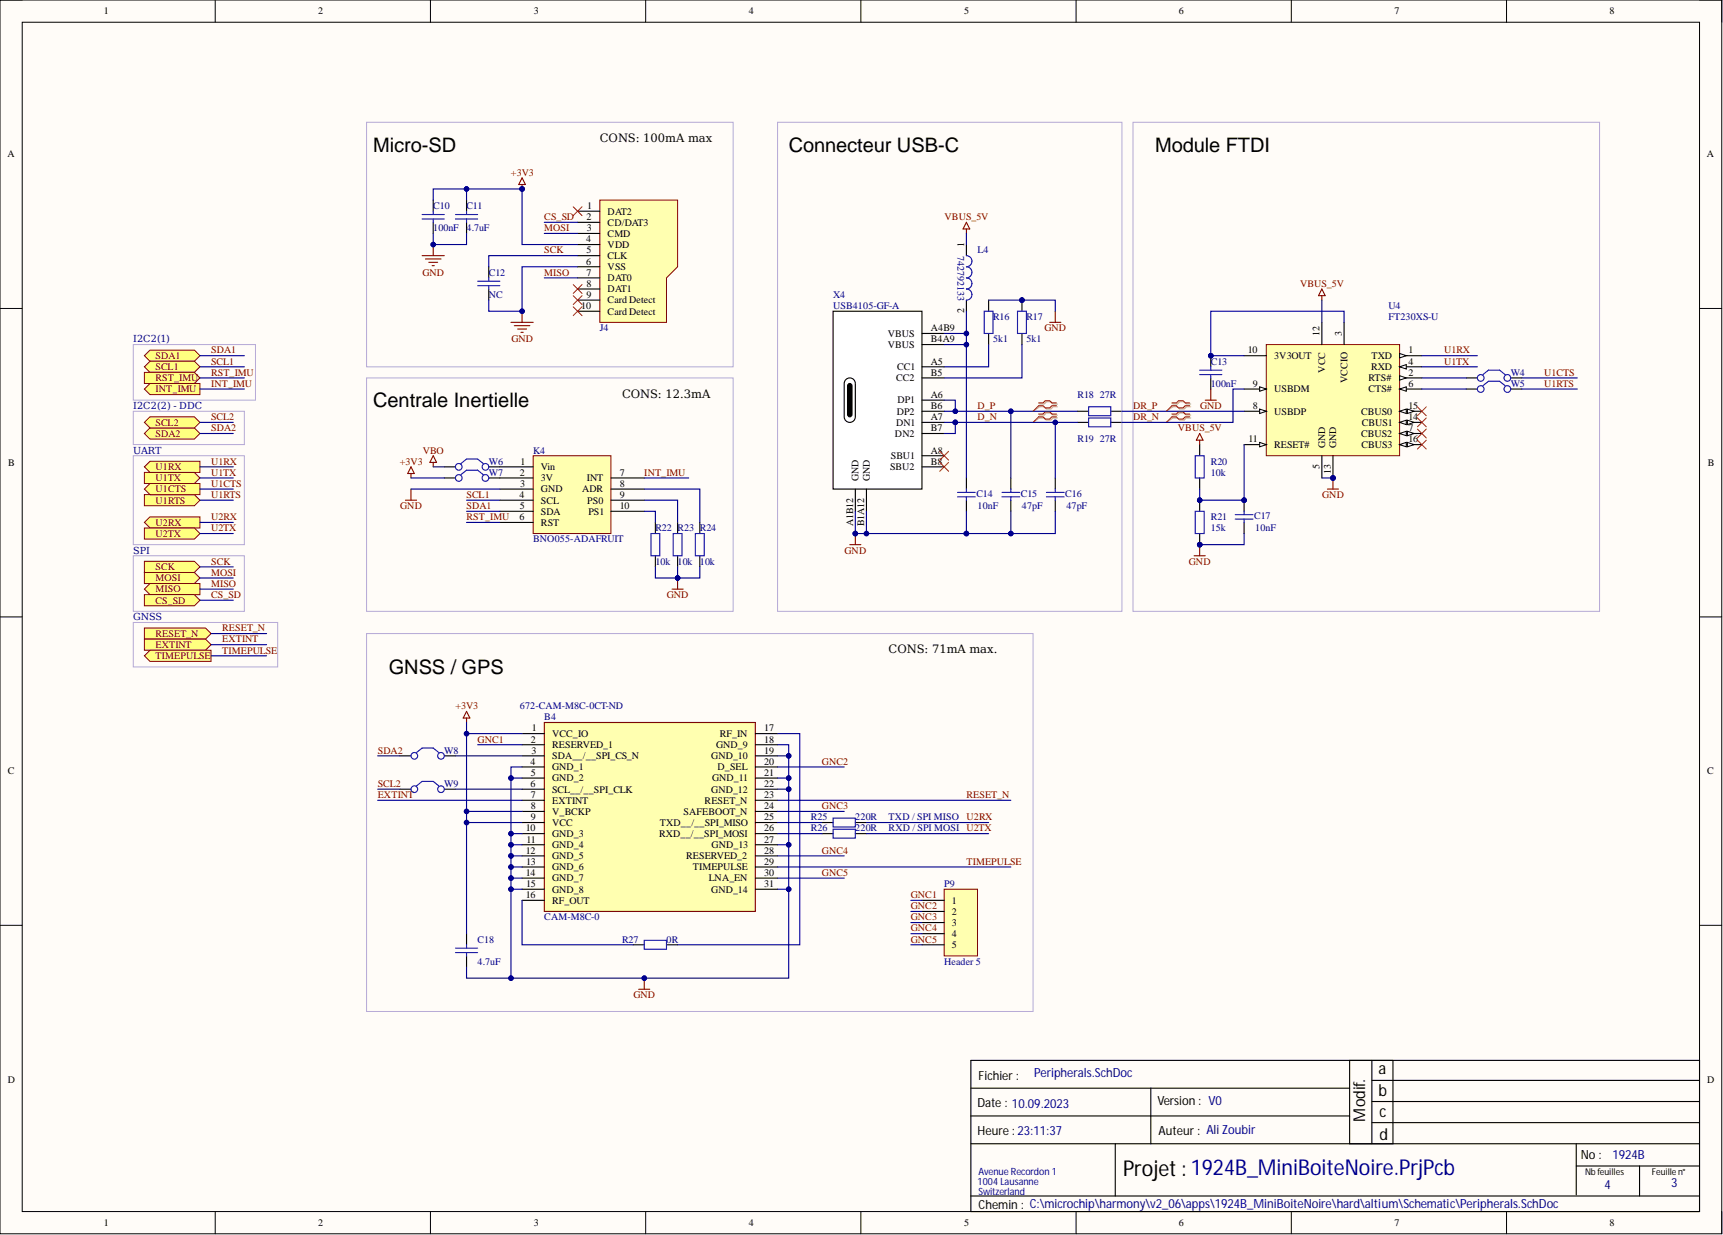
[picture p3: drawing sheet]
<svg xmlns="http://www.w3.org/2000/svg" width="393mm" height="282mm" viewBox="0 0 393 282" stroke-linecap="round" stroke-linejoin="round" font-family="sans-serif">
<defs><g id="words">
<text font-size="5" x="256.4" y="268.3">Projet:1924B_MiniBoiteNoire.PrjPcb</text>
<g font-size="4.6">
<text x="85.2" y="34.6">Micro-SD</text>
<text x="180" y="34.6">Connecteur USB-C</text>
<text x="263.7" y="34.6">Module FTDI</text>
<text x="85.2" y="92.9">Centrale Inertielle</text>
<text x="88.8" y="153.8">GNSS / GPS</text>
</g>
<g font-size="3.7">
<text x="314.7" y="245.1">a</text>
<text x="314.7" y="250.1">b</text>
<text x="311.7" y="256" transform="rotate(-90 311.7 256)">Modif.</text>
<text x="315" y="255">c</text>
<text x="315" y="260.3">d</text>
</g>
<g font-size="2.9" fill="#000080">
<text x="236.1" y="245.8">Peripherals.SchDoc</text>
<text x="368.1" y="264.6">1924B</text>
<text x="366.3" y="271.4">4</text>
<text x="381.5" y="270.9">3</text>
</g>
<g font-size="2.9">
<text x="223.4" y="246.6">Fichier :</text>
<text x="223.2" y="252.7">Date : 10.09.2023</text>
<text x="264.2" y="252.2">Version : V0</text>
<text x="223.2" y="259">Heure : 23:11:37</text>
<text x="264.5" y="259">Auteur : Ali Zoubir</text>
<text x="360.9" y="264.6">No :</text>
<text x="223.4" y="276">Chemin : C:\microchip\harmony\v2_06\apps\1924B_MiniBoiteNoire\hard\altium\Schematic\Peripherals.SchDoc</text>
</g>
<g font-size="2.6">
<text x="136.9" y="32.4">CONS: 100mA max</text>
<text x="142" y="90.7">CONS: 12.3mA</text>
<text x="202.9" y="149.1">CONS: 71mA max.</text>
</g>
<g font-size="2.3">
<text x="23.7" y="3.3">1</text>
<text x="72.6" y="3.3">2</text>
<text x="121.9" y="3.3">3</text>
<text x="170.9" y="3.3">4</text>
<text x="220.1" y="3.3">5</text>
<text x="269.1" y="3.3">6</text>
<text x="318.3" y="3.3">7</text>
<text x="367.4" y="3.3">8</text>
<text x="1.7" y="35.9">A</text>
<text x="389.7" y="35.9">A</text>
<text x="134.1" y="47.7">1</text>
<text x="133.9" y="50.2">2</text>
<text x="134" y="52.8">3</text>
<text x="138.7" y="51.5">CD/DAT3</text>
<text x="138.7" y="49">DAT2</text>
<text x="133.8" y="55.3">4</text>
<text x="133.9" y="57.8">5</text>
<text x="138.7" y="54">CMD</text>
<text x="138.7" y="56.6">VDD</text>
<text x="138.7" y="59.1">CLK</text>
<text x="220.1" y="56.3" transform="rotate(-90 220.1 56.3)">1</text>
<text x="133.8" y="60.4">6</text>
<text x="133.9" y="62.9">7</text>
<text x="133.9" y="65.5">8</text>
<text x="138.7" y="61.6">VSS</text>
<text x="138.7" y="64.2">DAT0</text>
<text x="132.7" y="70.5">10</text>
<text x="133.9" y="68">9</text>
<text x="138.7" y="66.7">DAT1</text>
<text x="138.7" y="69.3">Card Detect</text>
<text x="138.7" y="71.8">Card Detect</text>
<text x="220.1" y="71.5" transform="rotate(-90 220.1 71.5)">2</text>
<text x="202.7" y="76.9">VBUS</text>
<text x="212.5" y="75.6">A4B9</text>
<text x="301.3" y="76.6" transform="rotate(-90 301.3 76.6)">12</text>
<text x="306.3" y="76.6" transform="rotate(-90 306.3 76.6)">3</text>
<text x="202.7" y="79.4">VBUS</text>
<text x="212.5" y="83.2">A5</text>
<text x="212.5" y="78.1">B4A9</text>
<text x="284.9" y="80.7">10</text>
<text x="290.9" y="81.9">3V3OUT</text>
<text x="313.1" y="81.9">TXD</text>
<text x="321.6" y="80.7">1</text>
<text x="321.6" y="83.2">4</text>
<text x="204.6" y="87">CC2</text>
<text x="204.8" y="84.5">CC1</text>
<text x="212.5" y="85.7">B5</text>
<text x="286" y="88.3">9</text>
<text x="290.9" y="89.6">USBDM</text>
<text x="302.5" y="85.1" transform="rotate(-90 302.5 85.1)">VCC</text>
<text x="307.6" y="87.4" transform="rotate(-90 307.6 87.4)">VCCIO</text>
<text x="312.4" y="87">RTS#</text>
<text x="312.4" y="89.6">CTS#</text>
<text x="313" y="84.5">RXD</text>
<text x="321.6" y="85.7">2</text>
<text x="321.6" y="88.3">6</text>
<text x="204.7" y="94.6">DP2</text>
<text x="204.9" y="92.1">DP1</text>
<text x="212.5" y="90.8">A6</text>
<text x="212.5" y="95.9">A7</text>
<text x="212.5" y="93.4">B6</text>
<text x="286" y="93.4">8</text>
<text x="290.9" y="94.6">USBDP</text>
<text x="310.7" y="94.6">CBUS0</text>
<text x="321.6" y="93.4">15</text>
<text x="321.6" y="95.9">14</text>
<text x="204.3" y="99.7">DN2</text>
<text x="204.6" y="97.2">DN1</text>
<text x="212.5" y="98.4">B7</text>
<text x="285" y="101">11</text>
<text x="310.7" y="99.7">CBUS2</text>
<text x="310.9" y="97.2">CBUS1</text>
<text x="321.6" y="98.4">7</text>
<text x="321.6" y="101">16</text>
<text x="1.9" y="106.4">B</text>
<text x="118.8" y="106">1</text>
<text x="123.5" y="107.3">Vin</text>
<text x="203.2" y="107.3">SBU2</text>
<text x="203.4" y="104.8">SBU1</text>
<text x="212.5" y="106">B8</text>
<text x="212.5" y="103.5">A8</text>
<text x="290.9" y="102.2">RESET#</text>
<text x="301.3" y="107.1" transform="rotate(-90 301.3 107.1)">5</text>
<text x="302.5" y="102.2" transform="rotate(-90 302.5 102.2)">GND</text>
<text x="305.1" y="102.2" transform="rotate(-90 305.1 102.2)">GND</text>
<text x="310.8" y="102.2">CBUS3</text>
<text x="389.8" y="106.4">B</text>
<text x="118.6" y="113.7">4</text>
<text x="118.7" y="108.6">2</text>
<text x="118.8" y="111.1">3</text>
<text x="123.5" y="109.8">3V</text>
<text x="123.5" y="112.4">GND</text>
<text x="132.9" y="112.4">ADR</text>
<text x="134" y="109.8">INT</text>
<text x="141.5" y="108.6">7</text>
<text x="141.5" y="111.1">8</text>
<text x="141.5" y="113.7">9</text>
<text x="196" y="109.8" transform="rotate(-90 196 109.8)">GND</text>
<text x="198.6" y="109.8" transform="rotate(-90 198.6 109.8)">GND</text>
<text x="303.8" y="108.2" transform="rotate(-90 303.8 108.2)">13</text>
<text x="118.6" y="118.7">6</text>
<text x="118.7" y="116.2">5</text>
<text x="123.5" y="114.9">SCL</text>
<text x="123.5" y="117.5">SDA</text>
<text x="123.5" y="120">RST</text>
<text x="134.1" y="114.9">PS0</text>
<text x="134.3" y="117.5">PS1</text>
<text x="141.5" y="116.2">10</text>
<text x="194.8" y="120.2" transform="rotate(-90 194.8 120.2)">A1B12</text>
<text x="197.3" y="120.2" transform="rotate(-90 197.3 120.2)">B1A12</text>
<text x="121.4" y="166.9">1</text>
<text x="174.5" y="166.9">17</text>
<text x="121.2" y="169.5">2</text>
<text x="121.3" y="172">3</text>
<text x="126" y="168.2">VCC_IO</text>
<text x="126" y="170.7">RESERVED_1</text>
<text x="126" y="173.3">SDA__/__SPI_CS_N</text>
<text x="162.4" y="173.3">GND_10</text>
<text x="163.5" y="170.7">GND_9</text>
<text x="164.3" y="168.2">RF_IN</text>
<text x="174.5" y="169.5">18</text>
<text x="174.5" y="172">19</text>
<text x="1.8" y="176.7">C</text>
<text x="121.1" y="174.5">4</text>
<text x="121.1" y="179.6">6</text>
<text x="121.2" y="177.1">5</text>
<text x="126" y="175.8">GND_1</text>
<text x="126" y="178.3">GND_2</text>
<text x="162.6" y="178.3">GND_11</text>
<text x="163.8" y="175.8">D_SEL</text>
<text x="174.5" y="174.5">20</text>
<text x="174.5" y="177.1">21</text>
<text x="174.5" y="179.6">22</text>
<text x="389.8" y="176.7">C</text>
<text x="121.2" y="182.1">7</text>
<text x="121.2" y="184.7">8</text>
<text x="126" y="180.9">SCL__/__SPI_CLK</text>
<text x="126" y="183.4">EXTINT</text>
<text x="126" y="186">V_BCKP</text>
<text x="156" y="186">SAFEBOOT_N</text>
<text x="160.9" y="183.4">RESET_N</text>
<text x="162.4" y="180.9">GND_12</text>
<text x="174.5" y="182.1">23</text>
<text x="174.5" y="184.7">24</text>
<text x="120" y="189.8">10</text>
<text x="121.2" y="187.2">9</text>
<text x="126" y="188.5">VCC</text>
<text x="126" y="191">GND_3</text>
<text x="150.5" y="191">RXD__/__SPI_MOSI</text>
<text x="150.6" y="188.5">TXD__/__SPI_MISO</text>
<text x="174.5" y="187.2">25</text>
<text x="174.5" y="189.8">26</text>
<text x="120" y="194.8">12</text>
<text x="120.1" y="197.4">13</text>
<text x="120.2" y="192.3">11</text>
<text x="126" y="193.6">GND_4</text>
<text x="126" y="196.1">GND_5</text>
<text x="156.6" y="196.1">RESERVED_2</text>
<text x="162.5" y="193.6">GND_13</text>
<text x="174.5" y="192.3">27</text>
<text x="174.5" y="194.8">28</text>
<text x="174.5" y="197.4">29</text>
<text x="120" y="199.9">14</text>
<text x="120.1" y="202.4">15</text>
<text x="126" y="198.6">GND_6</text>
<text x="126" y="201.2">GND_7</text>
<text x="126" y="203.7">GND_8</text>
<text x="158.2" y="198.6">TIMEPULSE</text>
<text x="161.8" y="201.2">LNA_EN</text>
<text x="162.4" y="203.7">GND_14</text>
<text x="174.5" y="199.9">30</text>
<text x="174.5" y="202.4">31</text>
<text x="120" y="205">16</text>
<text x="126" y="206.2">RF_OUT</text>
<text x="217.3" y="206.2">1</text>
<text x="217.3" y="208.8">2</text>
<text x="217.3" y="211.3">3</text>
<text x="217.3" y="213.9">4</text>
<text x="217.3" y="216.4">5</text>
<text x="1.8" y="247.2">D</text>
<text x="389.8" y="247.2">D</text>
<text x="23.7" y="279.8">1</text>
<text x="72.6" y="279.8">2</text>
<text x="121.9" y="279.8">3</text>
<text x="170.9" y="279.8">4</text>
<text x="220.1" y="279.8">5</text>
<text x="269.1" y="279.8">6</text>
<text x="318.3" y="279.8">7</text>
<text x="367.4" y="279.8">8</text>
</g>
<g font-size="2.3" fill="#800000">
<text x="116.7" y="40.1">+3V3</text>
<text x="124.3" y="52.8">MOSI</text>
<text x="124.3" y="50.2">CS_SD</text>
<text x="215.6" y="50.2">VBUS_5V</text>
<text x="124.3" y="57.8">SCK</text>
<text x="96.4" y="62.9">GND</text>
<text x="124.3" y="62.9">MISO</text>
<text x="296.8" y="65.5">VBUS_5V</text>
<text x="238.5" y="75.6">GND</text>
<text x="35.5" y="81.9">SDA1</text>
<text x="48.2" y="80.7">SDA1</text>
<text x="48.2" y="83.2">SCL1</text>
<text x="116.7" y="78.1">GND</text>
<text x="329.7" y="83.2">U1TX</text>
<text x="329.7" y="80.7">U1RX</text>
<text x="35.5" y="84.5">SCL1</text>
<text x="35.5" y="87">RST_IMU</text>
<text x="35.5" y="89.6">INT_IMU</text>
<text x="48.2" y="85.7">RST_IMU</text>
<text x="48.2" y="88.3">INT_IMU</text>
<text x="352.5" y="88.3">U1RTS</text>
<text x="352.5" y="85.7">U1CTS</text>
<text x="48.2" y="95.9">SCL2</text>
<text x="223.2" y="93.4">D_P</text>
<text x="223.2" y="95.9">D_N</text>
<text x="258.7" y="93.4">DR_P</text>
<text x="258.7" y="95.9">DR_N</text>
<text x="274" y="93.4">GND</text>
<text x="35.5" y="99.7">SDA2</text>
<text x="35.5" y="97.2">SCL2</text>
<text x="48.2" y="98.4">SDA2</text>
<text x="268.9" y="98.4">VBUS_5V</text>
<text x="35.5" y="107.3">U1RX</text>
<text x="48.2" y="106">U1RX</text>
<text x="91.3" y="106">+3V3</text>
<text x="96.5" y="103.5">VBO</text>
<text x="35.5" y="109.8">U1TX</text>
<text x="35.5" y="112.4">U1CTS</text>
<text x="48.2" y="113.7">U1RTS</text>
<text x="48.2" y="111.1">U1CTS</text>
<text x="48.2" y="108.6">U1TX</text>
<text x="106.5" y="113.7">SCL1</text>
<text x="147.1" y="108.6">INT_IMU</text>
<text x="301.9" y="113.7">GND</text>
<text x="35.5" y="114.9">U1RTS</text>
<text x="35.5" y="120">U2RX</text>
<text x="48.2" y="118.7">U2RX</text>
<text x="91.4" y="116.2">GND</text>
<text x="106.5" y="116.2">SDA1</text>
<text x="106.5" y="118.7">RST_IMU</text>
<text x="35.5" y="122.5">U2TX</text>
<text x="48.2" y="121.3">U2TX</text>
<text x="35.5" y="130.1">SCK</text>
<text x="48.2" y="128.9">SCK</text>
<text x="48.2" y="131.4">MOSI</text>
<text x="192.8" y="126.3">GND</text>
<text x="271.4" y="128.9">GND</text>
<text x="35.5" y="132.7">MOSI</text>
<text x="35.5" y="135.2">MISO</text>
<text x="35.5" y="137.8">CS_SD</text>
<text x="48.2" y="136.5">CS_SD</text>
<text x="48.2" y="133.9">MISO</text>
<text x="152.2" y="136.5">GND</text>
<text x="35.5" y="145.4">RESET_N</text>
<text x="35.5" y="147.9">EXTINT</text>
<text x="50.7" y="144.1">RESET_N</text>
<text x="50.7" y="146.6">EXTINT</text>
<text x="50.7" y="149.2">TIMEPULSE</text>
<text x="35.5" y="150.4">TIMEPULSE</text>
<text x="104" y="161.9">+3V3</text>
<text x="86.2" y="172">SDA2</text>
<text x="109" y="169.5">GNC1</text>
<text x="86.2" y="179.6">SCL2</text>
<text x="187.7" y="174.5">GNC2</text>
<text x="86.2" y="182.1">EXTINT</text>
<text x="187.7" y="184.7">GNC3</text>
<text x="220.6" y="182.1">RESET_N</text>
<text x="220.6" y="187.2">U2RX</text>
<text x="187.7" y="194.8">GNC4</text>
<text x="220.6" y="197.4">TIMEPULSE</text>
<text x="187.7" y="199.9">GNC5</text>
<text x="207.9" y="205">GNC1</text>
<text x="207.9" y="207.5">GNC2</text>
<text x="207.9" y="210.1">GNC3</text>
<text x="207.9" y="212.6">GNC4</text>
<text x="207.9" y="215.1">GNC5</text>
<text x="144.6" y="227.8">GND</text>
</g>
<g font-size="2.3" fill="#000080">
<text x="98.9" y="47.7">C10</text>
<text x="106.5" y="47.7">C11</text>
<text x="98.9" y="52.8">100nF</text>
<text x="106.5" y="52.8">4.7uF</text>
<text x="218.6" y="58.4" transform="rotate(90 218.6 58.4)">742792133</text>
<text x="223.2" y="57.8">L4</text>
<text x="111.6" y="62.9">C12</text>
<text x="111.6" y="68">NC</text>
<text x="190.2" y="68">X4</text>
<text x="190.2" y="70.5">USB4105-GF-A</text>
<text x="317" y="70.5">U4</text>
<text x="136.9" y="75.6">J4</text>
<text x="226.7" y="73.1">R16</text>
<text x="234.3" y="73.1">R17</text>
<text x="317" y="73.1">FT230XS-U</text>
<text x="226.7" y="78.1">5k1</text>
<text x="234.3" y="78.1">5k1</text>
<text x="276.4" y="83.2">C13</text>
<text x="276.4" y="88.3">100nF</text>
<text x="344.9" y="85.7">W4</text>
<text x="344.9" y="88.3">W5</text>
<text x="246" y="90.8">R18</text>
<text x="251.1" y="90.8">27R</text>
<text x="246" y="101">R19</text>
<text x="251.1" y="101">27R</text>
<text x="111.6" y="106">W6</text>
<text x="121.7" y="103.5">K4</text>
<text x="276.4" y="106">R20</text>
<text x="111.6" y="108.6">W7</text>
<text x="222.9" y="113.4">C14</text>
<text x="233" y="113.4">C15</text>
<text x="243.2" y="113.4">C16</text>
<text x="276.4" y="108.6">10k</text>
<text x="223.2" y="116.2">10nF</text>
<text x="233.3" y="116.2">47pF</text>
<text x="243.4" y="116.2">47pF</text>
<text x="276.4" y="118.7">R21</text>
<text x="286.3" y="118.5">C17</text>
<text x="121.7" y="123.8">BNO055-ADAFRUIT</text>
<text x="149.6" y="121.3">R22 R23 R24</text>
<text x="276.4" y="121.3">15k</text>
<text x="286.6" y="121.3">10nF</text>
<text x="149.6" y="128.9">10k</text>
<text x="154.7" y="128.9">10k</text>
<text x="159.8" y="128.9">10k</text>
<text x="118.7" y="161.9">672-CAM-M8C-0CT-ND</text>
<text x="124.3" y="164.4">B4</text>
<text x="101.4" y="172">W8</text>
<text x="101.4" y="179.6">W9</text>
<text x="185.1" y="187.2">R25</text>
<text x="185.1" y="189.8">R26</text>
<text x="195.3" y="187.2">220R</text>
<text x="195.3" y="189.8">220R</text>
<text x="202.9" y="187.2">TXD / SPI MISO</text>
<text x="202.9" y="189.8">RXD / SPI MOSI U2TX</text>
<text x="215.6" y="202.4">P9</text>
<text x="109" y="215.1">C18</text>
<text x="124.3" y="210.1">CAM-M8C-0</text>
<text x="142" y="215.1">R27</text>
<text x="152.2" y="215.1">0R</text>
<text x="109" y="220.2">4.7uF</text>
<text x="215.6" y="220.2">Header 5</text>
<text x="223.4" y="268.1">Avenue Recordon 1</text>
<text x="223.2" y="270.3">1004Lausanne</text>
<text x="223.4" y="272.6">Switzerland</text>
</g>
<g font-size="2.2" fill="#000080">
<text x="30.4" y="78.1">I2C2(1)</text>
<text x="30.4" y="93.4">I2C2(2) - DDC</text>
<text x="30.4" y="103.5">UART</text>
<text x="30.4" y="126.3">SPI</text>
<text x="30.4" y="141.6">GNSS</text>
</g>
<g font-size="2.1">
<text x="361.9" y="268.1">Nbfeuilles</text>
<text x="377.1" y="268.1">Feuillen°</text>
</g>
</g></defs>
<path d="M0 0h393.1v281.6h-393.1z" fill-rule="evenodd" fill="#fffcf8"/>
<path d="M0 0h393.1v281.6h-393.1z" fill="none" stroke="#000" stroke-width=".23"/>
<path d="M5.1 5.1h382.9v271.4h-382.9z" fill-rule="evenodd" fill="#fffcf8"/>
<g fill="none" stroke="#000" stroke-width=".23">
<path d="M0 0h5.1M5.1 5.1h382.9v271.4h-382.9zM49.1 0v5.1M98.3 0v5.1M147.4 0v5.1M196.5 0v5.1M245.7 0v5.1M294.8 0v5.1M343.9 0v5.1M388 0h5.1v5.1M0 70.4h5.1M388 70.4h5.1"/>
<path d="M0 140.8h5.1M388 140.8h5.1M0 211.2h5.1M388 211.2h5.1M49.1 276.5v5.1M98.3 276.5v5.1M147.4 276.5v5.1M196.5 276.5v5.1M245.7 276.5v5.1M294.8 276.5v5.1M343.9 276.5v5.1M393.1 276.5v5.1"/>
</g>
<g fill="none" stroke="#000" stroke-width=".25">
<path d="M221.6 242h166.4v34.5h-166.4zM221.6 248.4h86.5M221.6 254.7h86.5M262.7 248.4v12.6M308.1 242v19M313.2 242v19M313.2 246.6h74.8M313.2 251.4h74.8M313.2 256.2h74.8M318 242v19M221.6 273h166.4M221.6 261h166.4"/>
<path d="M254.6 261v12M359.8 261v11.7M359.8 266.1h28.2M374.3 266.1v6.9"/>
</g>
<path d="M121.7 104h17.8v17.8h-17.8z" fill-rule="evenodd" fill="#ffffb0"/>
<path d="M121.7 104h17.8v17.8h-17.8z" fill="none" stroke="#800000" stroke-width=".23"/>
<path d="M114.1 106.6h7.6M114.1 109.1h7.6M114.1 111.6h7.6M114.1 114.2h7.6M114.1 116.7h7.6M114.1 119.2h7.6M139.5 109.1h7.6M139.5 111.6h7.6M139.5 114.2h7.6M139.5 116.7h7.6" fill="none" stroke="#000" stroke-width=".25"/>
<path d="M34.2 97.7h10.2l1.2 1.2-1.2 1.3h-10.2l-1.2-1.3z" fill-rule="evenodd" fill="#ffff80"/>
<path d="M34.2 97.7h10.2l1.2 1.2-1.2 1.3h-10.2l-1.2-1.3z" fill="none" stroke="#800000" stroke-width=".23"/>
<path d="M34.2 95.1h10.2l1.2 1.3-1.2 1.3h-10.2l-1.2-1.3z" fill-rule="evenodd" fill="#ffff80"/>
<path d="M34.2 95.1h10.2l1.2 1.3-1.2 1.3h-10.2l-1.2-1.3z" fill="none" stroke="#800000" stroke-width=".23"/>
<path d="M34.2 79.9h10.2l1.2 1.3-1.2 1.3h-10.2l-1.2-1.3z" fill-rule="evenodd" fill="#ffff80"/>
<path d="M34.2 79.9h10.2l1.2 1.3-1.2 1.3h-10.2l-1.2-1.3z" fill="none" stroke="#800000" stroke-width=".23"/>
<path d="M34.2 82.5h10.2l1.2 1.2-1.2 1.3h-10.2l-1.2-1.3z" fill-rule="evenodd" fill="#ffff80"/>
<path d="M34.2 82.5h10.2l1.2 1.2-1.2 1.3h-10.2l-1.2-1.3z" fill="none" stroke="#800000" stroke-width=".23"/>
<path d="M33 85h11.4l1.2 1.3-1.2 1.2h-11.4z" fill-rule="evenodd" fill="#ffff80"/>
<path d="M33 85h11.4l1.2 1.3-1.2 1.2h-11.4z" fill="none" stroke="#800000" stroke-width=".23"/>
<path d="M34.2 87.5h11.4v2.6h-11.4l-1.2-1.3z" fill-rule="evenodd" fill="#ffff80"/>
<path d="M34.2 87.5h11.4v2.6h-11.4l-1.2-1.3z" fill="none" stroke="#800000" stroke-width=".23"/>
<path d="M33 128.1h11.4l1.2 1.3-1.2 1.3h-11.4z" fill-rule="evenodd" fill="#ffff80"/>
<path d="M33 128.1h11.4l1.2 1.3-1.2 1.3h-11.4z" fill="none" stroke="#800000" stroke-width=".23"/>
<path d="M33 130.7h11.4l1.2 1.2-1.2 1.3h-11.4z" fill-rule="evenodd" fill="#ffff80"/>
<path d="M33 130.7h11.4l1.2 1.2-1.2 1.3h-11.4z" fill="none" stroke="#800000" stroke-width=".23"/>
<path d="M34.2 133.2h11.4v2.5h-11.4l-1.2-1.2z" fill-rule="evenodd" fill="#ffff80"/>
<path d="M34.2 133.2h11.4v2.5h-11.4l-1.2-1.2z" fill="none" stroke="#800000" stroke-width=".23"/>
<path d="M93.8 106.6l.8 1.5h-1.5zM93.8 108.1v1M153.4 134.5h2.6M154.7 131.9v2.6" fill="none" stroke="#800000" stroke-width=".25"/>
<path d="M149.6 119.2v2.6M154.7 119.2v2.6M159.8 119.2v2.6M149.6 126.8v2.6M154.7 126.8v2.6M159.8 126.8v2.6" fill="none" stroke="#000" stroke-width=".25"/>
<path d="M148.6 121.8h2v5h-2zM153.7 121.8h2v5h-2zM158.7 121.8h2.1v5h-2.1z" fill="none" stroke="#00f" stroke-width=".25"/>
<circle cx="154.7" cy="131.9" r=".51" fill="#000080"/>
<circle cx="154.7" cy="131.9" r=".51" fill="none" stroke="#000080" stroke-width=".23"/>
<path d="M92.6 114.2h2.5M93.8 111.6v2.6" fill="none" stroke="#800000" stroke-width=".25"/>
<path d="M33 135.7h11.4l1.2 1.3-1.2 1.3h-11.4z" fill-rule="evenodd" fill="#ffff80"/>
<path d="M33 135.7h11.4l1.2 1.3-1.2 1.3h-11.4z" fill="none" stroke="#800000" stroke-width=".23"/>
<path d="M124.3 164.9h48.1v43.1h-48.1z" fill-rule="evenodd" fill="#ffffb0"/>
<path d="M116.7 73.6h5M117.4 74.3h3.6M118.2 75.1h2M118.9 75.9h.5M119.2 71v2.6M124.3 164.9h48.1v43.1h-48.1z" fill="none" stroke="#800000" stroke-width=".25"/>
<g fill="none" stroke="#000" stroke-width=".25">
<path d="M119.2 167.4h5.1M119.2 170h5.1M119.2 172.5h5.1M119.2 175h5.1M119.2 177.6h5.1M172.4 167.4h5.1M172.4 170h5.1M172.4 172.5h5.1M172.4 175h5.1M172.4 177.6h5.1M119.2 180.1h5.1M119.2 182.7h5.1"/>
<path d="M119.2 185.2h5.1M119.2 187.7h5.1M119.2 190.3h5.1M119.2 192.8h5.1M119.2 195.3h5.1M119.2 197.9h5.1M172.4 180.1h5.1M172.4 182.7h5.1M172.4 185.2h5.1M172.4 187.7h5.1M172.4 190.3h5.1M172.4 192.8h5.1"/>
<path d="M172.4 195.3h5.1M172.4 197.9h5.1M119.2 200.4h5.1M119.2 203h5.1M119.2 205.5h5.1M172.4 200.4h5.1M172.4 203h5.1"/>
</g>
<circle cx="119.2" cy="71" r=".51" fill="#000080"/>
<circle cx="119.2" cy="71" r=".51" fill="none" stroke="#000080" stroke-width=".23"/>
<path d="M96.4 58.4h5M97.1 59.1h3.6M97.9 59.9h2M98.9 55.8v2.6M98.6 60.6h.6" fill="none" stroke="#800000" stroke-width=".25"/>
<circle cx="98.9" cy="55.8" r=".51" fill="#000080"/>
<circle cx="98.9" cy="55.8" r=".51" fill="none" stroke="#000080" stroke-width=".23"/>
<path d="M98.9 45.7v2.5M98.9 50.7v2.6M106.5 45.7v2.5M106.5 50.7v2.6" fill="none" stroke="#000" stroke-width=".25"/>
<path d="M96.4 49h5M96.4 50h5M98.9 48.2v.8M98.9 50v.7M104 49h5M104 50h5M106.5 48.2v.8M106.5 50v.7" fill="none" stroke="#000bff" stroke-width=".25"/>
<path d="M119.2 40.6l.7 1.5h-1.5zM119.2 42.1v1" fill="none" stroke="#800000" stroke-width=".25"/>
<circle cx="119.2" cy="43.1" r=".51" fill="#000080"/>
<circle cx="119.2" cy="43.1" r=".51" fill="none" stroke="#000080" stroke-width=".23"/>
<path d="M83.7 27.9h83.7v55.8h-83.7zM83.7 86.3h83.7v53.2h-83.7zM83.7 144.6h152.1v86.3h-152.1z" fill="none" stroke="#b4a7d6" stroke-width=".23"/>
<path d="M145.8 225.8h2.5M147.1 223.2v2.6" fill="none" stroke="#800000" stroke-width=".25"/>
<circle cx="147.1" cy="223.2" r=".51" fill="#000080"/>
<circle cx="147.1" cy="223.2" r=".51" fill="none" stroke="#000080" stroke-width=".23"/>
<path d="M98.9 104l.8 1.5h-1.6zM98.9 105.5v1.1M194 124.3h2.5M195.3 121.8v2.5M106.5 162.4l.8 1.5h-1.6zM106.5 163.9v1" fill="none" stroke="#800000" stroke-width=".25"/>
<path d="M101.4 106.6h2.6M111.6 106.6h2.5M187.7 187.7h2.5M187.7 190.3h2.5M195.3 187.7h2.5M195.3 190.3h2.5M106.5 213.1v2.5M106.5 218.2v2.5" fill="none" stroke="#000" stroke-width=".25"/>
<path d="M104 216.4h5M104 217.4h5M106.5 215.6v.8M106.5 217.4v.8" fill="none" stroke="#000bff" stroke-width=".25"/>
<g fill="none" stroke="#00f" stroke-width=".25">
<path d="M105.2 105.8l1.3-1h2.5l1.3 1M190.2 186.7h5.1v2h-5.1zM190.2 189.3h5.1v2h-5.1z"/>
<circle cx="104.7" cy="106.6" r=".76"/>
<circle cx="110.8" cy="106.6" r=".76"/>
</g>
<path d="M30.4 78.6h27.9v12.7h-27.9zM30.4 93.9h25.4v7.6h-25.4zM30.4 104h25.4v20.3h-25.4zM30.4 126.8h25.4v12.7h-25.4z" fill="none" stroke="#b4a7d6" stroke-width=".23"/>
<circle cx="195.3" cy="121.8" r=".51" fill="#000080"/>
<circle cx="195.3" cy="121.8" r=".51" fill="none" stroke="#000080" stroke-width=".23"/>
<path d="M190.2 71h20.3v40.6h-20.3z" fill-rule="evenodd" fill="#fff"/>
<g fill="none" stroke="#000" stroke-width=".25">
<path d="M190.2 71h20.3v40.6h-20.3zM210.5 76.1h5.1M210.5 78.6h5.1M210.5 83.7h5.1M210.5 98.9h5.1M210.5 91.3h5.1M210.5 96.4h5.1M210.5 93.9h5.1M210.5 86.3h5.1M195.3 111.6v5.1M197.8 111.6v5.1M210.5 106.6h5.1"/>
<path d="M210.5 104h5.1"/>
</g>
<path d="M193.2 86.5a1.27 1.27 0 0 1 1.4-.1 1.27 1.27 0 0 1 .7 1.1v7.6a1.27 1.27 0 0 1-1.3 1.3 1.27 1.27 0 0 1-1.3-1.3v-7.6l.1-.4z" fill="#fff"/>
<path d="M225.7 68.5v2.5M225.7 76.1v2.5M193.2 86.5a1.27 1.27 0 0 1 1.4-.1 1.27 1.27 0 0 1 .7 1.1v7.6a1.27 1.27 0 0 1-1.3 1.3 1.27 1.27 0 0 1-1.3-1.3v-7.6l.1-.4zM193.7 87.6a.51 .51 0 0 1 .8 .5v6.5a.51 .51 0 0 1-.5 .5 .51 .51 0 0 1-.5-.5v-6.5z" fill="none" stroke="#000" stroke-width=".25"/>
<path d="M193.7 87.6a.51 .51 0 0 1 .8 .5v6.5a.51 .51 0 0 1-.5 .5 .51 .51 0 0 1-.5-.5v-6.5z" fill="#000"/>
<path d="M214.5 103l2.1 2M214.5 105.5l2.1 2.1M216.6 103l-2.1 2M216.6 105.5l-2.1 2.1" fill="none" stroke="#f00" stroke-width=".23"/>
<path d="M224.7 71h2v5.1h-2z" fill="none" stroke="#00f" stroke-width=".25"/>
<circle cx="233.3" cy="68.5" r=".51" fill="#000080"/>
<circle cx="233.3" cy="68.5" r=".51" fill="none" stroke="#000080" stroke-width=".23"/>
<path d="M233.3 68.5v2.5" fill="none" stroke="#000" stroke-width=".25"/>
<circle cx="233.3" cy="68.5" r=".51" fill="#000080"/>
<circle cx="233.3" cy="68.5" r=".51" fill="none" stroke="#000080" stroke-width=".23"/>
<path d="M220.6 55.8v2.6M220.6 68.5v2.5M233.3 76.1v2.5M220.6 109.1v2.5M220.6 114.2v2.5M230.8 109.1v2.5M230.8 114.2v2.5M240.9 109.1v2.5M240.9 114.2v2.5M273.9 101.5v2.5M273.9 109.1v2.5" fill="none" stroke="#000" stroke-width=".25"/>
<g fill="none" stroke="#00f" stroke-width=".25">
<path d="M220.6 58.4a1.27 1.27 0 0 1 1.3 1.2 1.27 1.27 0 0 1-1.3 1.3 1.27 1.27 0 0 1 1.3 1.3 1.27 1.27 0 0 1-1.3 1.2 1.27 1.27 0 0 1 1.3 1.3 1.27 1.27 0 0 1-1.3 1.3 1.27 1.27 0 0 1 1.3 1.2 1.27 1.27 0 0 1-1.3 1.3M232.3 71h2v5.1h-2zM218.6 112.4h4.1M218.6 113.4h4.1M220.6 111.6v.8M220.6 113.4v.8M228.7 112.4h4.1M228.7 113.4h4.1M230.8 111.6v.8M230.8 113.4v.8M238.9 112.4h4M238.9 113.4h4"/>
<path d="M240.9 111.6v.8M240.9 113.4v.8M272.9 104h2v5.1h-2z"/>
</g>
<path d="M239.6 73.6h2.6M240.9 71v2.6" fill="none" stroke="#800000" stroke-width=".25"/>
<circle cx="273.9" cy="114.2" r=".51" fill="#000080"/>
<circle cx="273.9" cy="114.2" r=".51" fill="none" stroke="#000080" stroke-width=".23"/>
<circle cx="273.9" cy="124.3" r=".51" fill="#000080"/>
<circle cx="273.9" cy="124.3" r=".51" fill="none" stroke="#000080" stroke-width=".23"/>
<path d="M273.9 114.2v2.5" fill="none" stroke="#000" stroke-width=".25"/>
<circle cx="273.9" cy="114.2" r=".51" fill="#000080"/>
<circle cx="273.9" cy="114.2" r=".51" fill="none" stroke="#000080" stroke-width=".23"/>
<path d="M273.9 121.8v2.5" fill="none" stroke="#000" stroke-width=".25"/>
<circle cx="273.9" cy="124.3" r=".51" fill="#000080"/>
<circle cx="273.9" cy="124.3" r=".51" fill="none" stroke="#000080" stroke-width=".23"/>
<path d="M272.9 116.7h2v5.1h-2z" fill="none" stroke="#00f" stroke-width=".25"/>
<path d="M272.6 126.8h2.5M273.9 124.3v2.5" fill="none" stroke="#800000" stroke-width=".25"/>
<circle cx="273.9" cy="124.3" r=".51" fill="#000080"/>
<circle cx="273.9" cy="124.3" r=".51" fill="none" stroke="#000080" stroke-width=".23"/>
<circle cx="284" cy="114.2" r=".51" fill="#000080"/>
<circle cx="284" cy="114.2" r=".51" fill="none" stroke="#000080" stroke-width=".23"/>
<path d="M284 114.2v2.5M284 119.2v2.6" fill="none" stroke="#000" stroke-width=".25"/>
<circle cx="284" cy="114.2" r=".51" fill="#000080"/>
<circle cx="284" cy="114.2" r=".51" fill="none" stroke="#000080" stroke-width=".23"/>
<path d="M282 117.5h4M282 118.5h4M284 116.7v.8M284 118.5v.7" fill="none" stroke="#00f" stroke-width=".25"/>
<path d="M275.1 91.3h2.6M276.4 88.8v2.5M303 111.6h2.6M304.3 109.1v2.5" fill="none" stroke="#800000" stroke-width=".25"/>
<circle cx="304.3" cy="109.1" r=".51" fill="#000080"/>
<circle cx="304.3" cy="109.1" r=".51" fill="none" stroke="#000080" stroke-width=".23"/>
<path d="M246 93.9h2.5M246 96.4h2.5M253.6 93.9h2.5M253.6 96.4h2.5" fill="none" stroke="#000" stroke-width=".25"/>
<path d="M248.5 92.9h5.1v2h-5.1zM248.5 95.4h5.1v2h-5.1z" fill="none" stroke="#00f" stroke-width=".25"/>
<circle cx="304.3" cy="109.1" r=".51" fill="#000080"/>
<circle cx="304.3" cy="109.1" r=".51" fill="none" stroke="#000080" stroke-width=".23"/>
<path d="M289.1 78.6h30.4v25.4h-30.4z" fill-rule="evenodd" fill="#ffffb0"/>
<path d="M289.1 78.6h30.4v25.4h-30.4z" fill="none" stroke="#800000" stroke-width=".23"/>
<path d="M301.8 73.6v5M306.8 73.6v5M284 81.2h5.1M301.8 104v5.1M304.3 104v5.1" fill="none" stroke="#000" stroke-width=".25"/>
<circle cx="304.3" cy="109.1" r=".51" fill="#000080"/>
<circle cx="304.3" cy="109.1" r=".51" fill="none" stroke="#000080" stroke-width=".23"/>
<path d="M284 88.8h5.1" fill="none" stroke="#000" stroke-width=".25"/>
<path d="M287.6 88.3l1.5 .5-1.5 .5z" fill="#f8fcff"/>
<path d="M287.6 88.3l1.5 .5-1.5 .5z" fill="none" stroke="#000" stroke-width=".23"/>
<path d="M284 93.9h5.1" fill="none" stroke="#000" stroke-width=".25"/>
<path d="M287.6 93.4l1.5 .5-1.5 .5z" fill="#f8fcff"/>
<path d="M287.6 93.4l1.5 .5-1.5 .5z" fill="none" stroke="#000" stroke-width=".23"/>
<path d="M284 101.5h5.1" fill="none" stroke="#000" stroke-width=".25"/>
<path d="M287.6 101l1.5 .5-1.5 .5z" fill="#f8fcff"/>
<path d="M287.6 101l1.5 .5-1.5 .5z" fill="none" stroke="#000" stroke-width=".23"/>
<path d="M319.5 81.2h5.1" fill="none" stroke="#000" stroke-width=".25"/>
<path d="M319.5 80.7l1.5 .5-1.5 .5z" fill="#f8fcff"/>
<path d="M319.5 80.7l1.5 .5-1.5 .5z" fill="none" stroke="#000" stroke-width=".23"/>
<path d="M319.5 83.7h5.1" fill="none" stroke="#000" stroke-width=".25"/>
<path d="M319.5 83.7l1.5-.5v1z" fill="#f8fcff"/>
<path d="M319.5 83.7l1.5-.5v1z" fill="none" stroke="#000" stroke-width=".23"/>
<path d="M319.5 86.3h5.1" fill="none" stroke="#000" stroke-width=".25"/>
<path d="M319.5 85.7l1.5 .6-1.5 .5z" fill="#f8fcff"/>
<path d="M319.5 85.7l1.5 .6-1.5 .5z" fill="none" stroke="#000" stroke-width=".23"/>
<path d="M319.5 88.8h5.1" fill="none" stroke="#000" stroke-width=".25"/>
<path d="M319.5 88.8l1.5-.5v1z" fill="#f8fcff"/>
<path d="M319.5 88.8l1.5-.5v1z" fill="none" stroke="#000" stroke-width=".23"/>
<path d="M319.5 93.9h5.1" fill="none" stroke="#000" stroke-width=".25"/>
<path d="M319.5 93.9l1.5-.5v1z" fill="#f8fcff"/>
<path d="M319.5 93.9l1.5-.5v1z" fill="none" stroke="#000" stroke-width=".23"/>
<path d="M321.3 93.4l1.5 .5-1.5 .5z" fill="#f8fcff"/>
<path d="M321.3 93.4l1.5 .5-1.5 .5z" fill="none" stroke="#000" stroke-width=".23"/>
<path d="M319.5 96.4h5.1" fill="none" stroke="#000" stroke-width=".25"/>
<path d="M319.5 96.4l1.5-.5v1z" fill="#f8fcff"/>
<path d="M319.5 96.4l1.5-.5v1z" fill="none" stroke="#000" stroke-width=".23"/>
<path d="M321.3 95.9l1.5 .5-1.5 .5z" fill="#f8fcff"/>
<path d="M321.3 95.9l1.5 .5-1.5 .5z" fill="none" stroke="#000" stroke-width=".23"/>
<path d="M319.5 98.9h5.1" fill="none" stroke="#000" stroke-width=".25"/>
<path d="M319.5 98.9l1.5-.5v1z" fill="#f8fcff"/>
<path d="M319.5 98.9l1.5-.5v1z" fill="none" stroke="#000" stroke-width=".23"/>
<path d="M321.3 98.4l1.5 .5-1.5 .5z" fill="#f8fcff"/>
<path d="M321.3 98.4l1.5 .5-1.5 .5z" fill="none" stroke="#000" stroke-width=".23"/>
<path d="M319.5 101.5h5.1" fill="none" stroke="#000" stroke-width=".25"/>
<path d="M319.5 101.5l1.5-.5v1z" fill="#f8fcff"/>
<path d="M319.5 101.5l1.5-.5v1z" fill="none" stroke="#000" stroke-width=".23"/>
<path d="M321.3 101l1.5 .5-1.5 .5z" fill="#f8fcff"/>
<path d="M321.3 101l1.5 .5-1.5 .5z" fill="none" stroke="#000" stroke-width=".23"/>
<path d="M237.1 92.6l-1.3 1.3M237.1 95.1l-1.3 1.3M267.5 92.6l-1.2 1.3M267.5 95.1l-1.2 1.3M323.6 97.9l2 2.1M323.6 95.4l2 2M323.6 92.9l2 2M325.6 97.9l-2 2.1M325.6 95.4l-2 2M325.6 92.9l-2 2M323.6 100.5l2 2M325.6 100.5l-2 2" fill="none" stroke="#f00" stroke-width=".23"/>
<path d="M237.4 92.2h1l.5-.5h1l.5 .5h1M237.4 92.9h1l.5 .5h1l.5-.5h1M237.4 94.8h1l.5-.6h1l.5 .6h1M237.4 95.4h1l.5 .5h1l.5-.5h1M267.8 92.2h1l.5-.5h1l.5 .5h1M267.8 92.9h1l.5 .5h1l.5-.5h1M267.8 94.8h1l.5-.6h1l.5 .6h1M267.8 95.4h1l.5 .5h1l.5-.5h1" fill="none" stroke="#d0a19e" stroke-width=".25"/>
<path d="M237.4 92.9l-1.6 1M237.4 95.4l-1.6 1M267.8 92.9l-1.5 1M267.8 95.4l-1.5 1" fill="none" stroke="#d0a19e" stroke-width=".23"/>
<path d="M237.1 92h1l.5-.5h1l.5 .5h1.1M237.1 92.6h1l.5 .5h1l.5-.5h1.1M237.1 94.5h1l.5-.5h1l.5 .5h1.1M237.1 95.1h1l.5 .5h1l.5-.5h1.1M267.5 92h1.1l.5-.5h1l.5 .5h1M267.5 92.6h1.1l.5 .5h1l.5-.5h1M267.5 94.5h1.1l.5-.5h1l.5 .5h1M267.5 95.1h1.1l.5 .5h1l.5-.5h1" fill="none" stroke="#f00" stroke-width=".25"/>
<circle cx="276.4" cy="81.2" r=".51" fill="#000080"/>
<circle cx="276.4" cy="81.2" r=".51" fill="none" stroke="#000080" stroke-width=".23"/>
<path d="M276.4 81.2v2.5" fill="none" stroke="#000" stroke-width=".25"/>
<circle cx="276.4" cy="81.2" r=".51" fill="#000080"/>
<circle cx="276.4" cy="81.2" r=".51" fill="none" stroke="#000080" stroke-width=".23"/>
<path d="M276.4 86.3v2.5" fill="none" stroke="#000" stroke-width=".25"/>
<path d="M273.9 84.5h5M273.9 85.5h5M276.4 83.7v.8M276.4 85.5v.8" fill="none" stroke="#000bff" stroke-width=".25"/>
<path d="M220.6 50.7l.8 1.6h-1.5zM220.6 52.3v1M301.8 66l.7 1.5h-1.5zM301.8 67.5v1M273.9 98.9l.7 1.6h-1.5zM273.9 100.5v1" fill="none" stroke="#800000" stroke-width=".25"/>
<path d="M177.5 27.9h78.6v111.6h-78.6zM258.7 27.9h106.5v111.6h-106.5z" fill="none" stroke="#b4a7d6" stroke-width=".23"/>
<path d="M33 112.9h11.4l1.2 1.3-1.2 1.2h-11.4z" fill-rule="evenodd" fill="#ffff80"/>
<path d="M33 112.9h11.4l1.2 1.3-1.2 1.2h-11.4z" fill="none" stroke="#800000" stroke-width=".23"/>
<path d="M34.2 105.3h11.4v2.5h-11.4l-1.2-1.2z" fill-rule="evenodd" fill="#ffff80"/>
<path d="M34.2 105.3h11.4v2.5h-11.4l-1.2-1.2z" fill="none" stroke="#800000" stroke-width=".23"/>
<path d="M33 107.8h11.4l1.2 1.3-1.2 1.3h-11.4z" fill-rule="evenodd" fill="#ffff80"/>
<path d="M33 107.8h11.4l1.2 1.3-1.2 1.3h-11.4z" fill="none" stroke="#800000" stroke-width=".23"/>
<path d="M34.2 110.4h11.4v2.5h-11.4l-1.2-1.3z" fill-rule="evenodd" fill="#ffff80"/>
<path d="M34.2 110.4h11.4v2.5h-11.4l-1.2-1.3z" fill="none" stroke="#800000" stroke-width=".23"/>
<path d="M34.2 118h11.4v2.5h-11.4l-1.2-1.3z" fill-rule="evenodd" fill="#ffff80"/>
<path d="M34.2 118h11.4v2.5h-11.4l-1.2-1.3z" fill="none" stroke="#800000" stroke-width=".23"/>
<path d="M33 120.5h11.4l1.2 1.3-1.2 1.2h-11.4z" fill-rule="evenodd" fill="#ffff80"/>
<path d="M33 120.5h11.4l1.2 1.3-1.2 1.2h-11.4z" fill="none" stroke="#800000" stroke-width=".23"/>
<path d="M334.7 86.3h2.6M334.7 88.8h2.6M344.9 86.3h2.5M344.9 88.8h2.5M101.4 109.1h2.6M111.6 109.1h2.5M91.3 172.5h2.5M101.4 172.5h2.6M91.3 180.1h2.5M101.4 180.1h2.6" fill="none" stroke="#000" stroke-width=".25"/>
<g fill="none" stroke="#00f" stroke-width=".25">
<path d="M338.5 85.5l1.3-1h2.5l1.3 1M338.5 88l1.3-1h2.5l1.3 1M105.2 108.3l1.3-1h2.5l1.3 1M95.1 171.7l1.3-1h2.5l1.3 1M95.1 179.4l1.3-1.1h2.5l1.3 1.1"/>
<circle cx="338" cy="86.3" r=".76"/>
<circle cx="338" cy="88.8" r=".76"/>
<circle cx="344.1" cy="86.3" r=".76"/>
<circle cx="344.1" cy="88.8" r=".76"/>
<circle cx="104.7" cy="109.1" r=".76"/>
<circle cx="110.8" cy="109.1" r=".76"/>
<circle cx="94.6" cy="172.5" r=".76"/>
<circle cx="100.7" cy="172.5" r=".76"/>
<circle cx="94.6" cy="180.1" r=".76"/>
<circle cx="100.7" cy="180.1" r=".76"/>
</g>
<path d="M33 143.3h13.9l1.3 1.3-1.3 1.3h-13.9z" fill-rule="evenodd" fill="#ffff80"/>
<path d="M33 143.3h13.9l1.3 1.3-1.3 1.3h-13.9z" fill="none" stroke="#800000" stroke-width=".23"/>
<path d="M111.6 60.9v2.5M111.6 66v2.5" fill="none" stroke="#000" stroke-width=".25"/>
<path d="M109 64.2h5.1M109 65.2h5.1M111.6 63.4v.8M111.6 65.2v.8" fill="none" stroke="#000bff" stroke-width=".25"/>
<path d="M136.9 45.7h17.8v15.2l-2.5 2.5v10.2h-15.3z" fill-rule="evenodd" fill="#ffffb0"/>
<path d="M136.9 45.7h17.8v15.2l-2.5 2.5v10.2h-15.3z" fill="none" stroke="#800000" stroke-width=".23"/>
<path d="M131.9 50.7h5M131.9 48.2h5M131.9 53.3h5M131.9 55.8h5M131.9 58.4h5M131.9 60.9h5M131.9 63.4h5M131.9 66h5M131.9 68.5h5M131.9 71h5M144.5 215.6h2.6M152.2 215.6h2.5" fill="none" stroke="#000" stroke-width=".25"/>
<path d="M130.9 47.2l2 2M132.9 47.2l-2 2M130.9 64.9l2 2.1M130.9 67.5l2 2M130.9 70l2 2M132.9 64.9l-2 2.1M132.9 67.5l-2 2M132.9 70l-2 2" fill="none" stroke="#f00" stroke-width=".23"/>
<path d="M147.1 214.6h5.1v2.1h-5.1z" fill="none" stroke="#00f" stroke-width=".25"/>
<path d="M215.6 203h7.6v15.2h-7.6z" fill-rule="evenodd" fill="#ffffb0"/>
<path d="M215.6 203h7.6v15.2h-7.6z" fill="none" stroke="#800000" stroke-width=".23"/>
<path d="M210.5 205.5h5.1M210.5 208h5.1M210.5 210.6h5.1M210.5 213.1h5.1M210.5 215.6h5.1" fill="none" stroke="#000" stroke-width=".25"/>
<path d="M33 145.9h13.9l1.3 1.2-1.3 1.3h-13.9z" fill-rule="evenodd" fill="#ffff80"/>
<path d="M33 145.9h13.9l1.3 1.2-1.3 1.3h-13.9z" fill="none" stroke="#800000" stroke-width=".23"/>
<path d="M34.2 148.4h14v2.5h-14l-1.2-1.2z" fill-rule="evenodd" fill="#ffff80"/>
<path d="M34.2 148.4h14v2.5h-14l-1.2-1.2z" fill="none" stroke="#800000" stroke-width=".23"/>
<path d="M30.4 142.1h33v10.1h-33z" fill="none" stroke="#b4a7d6" stroke-width=".23"/>
<path d="M131.9 60.9h-12.7v10.1h-7.6v-2.5" fill="none" stroke="#000080" stroke-width=".25"/>
<circle cx="119.2" cy="71" r=".51" fill="#000080"/>
<circle cx="119.2" cy="71" r=".51" fill="none" stroke="#000080" stroke-width=".23"/>
<g fill="none" stroke="#000080" stroke-width=".25">
<path d="M98.9 53.3v2.5h7.6v-2.5M45.6 98.9h7.7M45.6 96.4h7.7M45.6 88.8h10.2M45.6 86.3h10.2M45.6 83.7h10.2M45.6 81.2h10.2M45.6 119.2h7.7M45.6 114.2h7.7M45.6 111.6h7.7M45.6 109.1h7.7M45.6 106.6h7.7"/>
<path d="M45.6 137h7.7M45.6 134.5h7.7M45.6 131.9h7.7M45.6 129.4h7.7M45.6 121.8h7.7M48.2 144.6h12.7M86.2 172.5h5.1M86.2 180.1h5.1"/>
</g>
<circle cx="98.9" cy="55.8" r=".51" fill="#000080"/>
<circle cx="98.9" cy="55.8" r=".51" fill="none" stroke="#000080" stroke-width=".23"/>
<path d="M131.9 58.4h-20.3v2.5M93.8 111.6h20.3M93.8 109.1h7.6M98.9 106.6h2.5M104 172.5h15.2M104 180.1h15.2M106.5 220.7v2.5h10.2" fill="none" stroke="#000080" stroke-width=".25"/>
<circle cx="116.7" cy="223.2" r=".51" fill="#000080"/>
<circle cx="116.7" cy="223.2" r=".51" fill="none" stroke="#000080" stroke-width=".23"/>
<path d="M106.5 187.7h12.7" fill="none" stroke="#000080" stroke-width=".25"/>
<circle cx="106.5" cy="187.7" r=".51" fill="#000080"/>
<circle cx="106.5" cy="187.7" r=".51" fill="none" stroke="#000080" stroke-width=".23"/>
<path d="M106.5 185.2h12.7" fill="none" stroke="#000080" stroke-width=".25"/>
<circle cx="106.5" cy="185.2" r=".51" fill="#000080"/>
<circle cx="106.5" cy="185.2" r=".51" fill="none" stroke="#000080" stroke-width=".23"/>
<path d="M106.5 167.4h12.7" fill="none" stroke="#000080" stroke-width=".25"/>
<circle cx="106.5" cy="167.4" r=".51" fill="#000080"/>
<circle cx="106.5" cy="167.4" r=".51" fill="none" stroke="#000080" stroke-width=".23"/>
<path d="M119.2 43.1v12.7h12.7M106.5 119.2h7.6M106.5 116.7h7.6M106.5 114.2h7.6M109 170h10.2M86.2 182.7h33" fill="none" stroke="#000080" stroke-width=".25"/>
<circle cx="119.2" cy="43.1" r=".51" fill="#000080"/>
<circle cx="119.2" cy="43.1" r=".51" fill="none" stroke="#000080" stroke-width=".23"/>
<path d="M124.3 53.3h7.6M124.3 50.7h7.6M124.3 63.4h7.6M177.5 170h2.5v53.2h-63.3v-48.2h2.5" fill="none" stroke="#000080" stroke-width=".25"/>
<circle cx="116.7" cy="177.6" r=".51" fill="#000080"/>
<circle cx="116.7" cy="177.6" r=".51" fill="none" stroke="#000080" stroke-width=".23"/>
<circle cx="116.7" cy="190.3" r=".51" fill="#000080"/>
<circle cx="116.7" cy="190.3" r=".51" fill="none" stroke="#000080" stroke-width=".23"/>
<circle cx="116.7" cy="192.8" r=".51" fill="#000080"/>
<circle cx="116.7" cy="192.8" r=".51" fill="none" stroke="#000080" stroke-width=".23"/>
<circle cx="116.7" cy="195.3" r=".51" fill="#000080"/>
<circle cx="116.7" cy="195.3" r=".51" fill="none" stroke="#000080" stroke-width=".23"/>
<circle cx="116.7" cy="197.9" r=".51" fill="#000080"/>
<circle cx="116.7" cy="197.9" r=".51" fill="none" stroke="#000080" stroke-width=".23"/>
<circle cx="116.7" cy="200.4" r=".51" fill="#000080"/>
<circle cx="116.7" cy="200.4" r=".51" fill="none" stroke="#000080" stroke-width=".23"/>
<circle cx="116.7" cy="203" r=".51" fill="#000080"/>
<circle cx="116.7" cy="203" r=".51" fill="none" stroke="#000080" stroke-width=".23"/>
<circle cx="116.7" cy="223.2" r=".51" fill="#000080"/>
<circle cx="116.7" cy="223.2" r=".51" fill="none" stroke="#000080" stroke-width=".23"/>
<circle cx="147.1" cy="223.2" r=".51" fill="#000080"/>
<circle cx="147.1" cy="223.2" r=".51" fill="none" stroke="#000080" stroke-width=".23"/>
<circle cx="180" cy="203" r=".51" fill="#000080"/>
<circle cx="180" cy="203" r=".51" fill="none" stroke="#000080" stroke-width=".23"/>
<circle cx="180" cy="192.8" r=".51" fill="#000080"/>
<circle cx="180" cy="192.8" r=".51" fill="none" stroke="#000080" stroke-width=".23"/>
<circle cx="180" cy="180.1" r=".51" fill="#000080"/>
<circle cx="180" cy="180.1" r=".51" fill="none" stroke="#000080" stroke-width=".23"/>
<circle cx="180" cy="177.6" r=".51" fill="#000080"/>
<circle cx="180" cy="177.6" r=".51" fill="none" stroke="#000080" stroke-width=".23"/>
<circle cx="180" cy="172.5" r=".51" fill="#000080"/>
<circle cx="180" cy="172.5" r=".51" fill="none" stroke="#000080" stroke-width=".23"/>
<path d="M116.7 203h2.5" fill="none" stroke="#000080" stroke-width=".25"/>
<circle cx="116.7" cy="203" r=".51" fill="#000080"/>
<circle cx="116.7" cy="203" r=".51" fill="none" stroke="#000080" stroke-width=".23"/>
<path d="M116.7 200.4h2.5" fill="none" stroke="#000080" stroke-width=".25"/>
<circle cx="116.7" cy="200.4" r=".51" fill="#000080"/>
<circle cx="116.7" cy="200.4" r=".51" fill="none" stroke="#000080" stroke-width=".23"/>
<path d="M116.7 197.9h2.5" fill="none" stroke="#000080" stroke-width=".25"/>
<circle cx="116.7" cy="197.9" r=".51" fill="#000080"/>
<circle cx="116.7" cy="197.9" r=".51" fill="none" stroke="#000080" stroke-width=".23"/>
<path d="M116.7 195.3h2.5" fill="none" stroke="#000080" stroke-width=".25"/>
<circle cx="116.7" cy="195.3" r=".51" fill="#000080"/>
<circle cx="116.7" cy="195.3" r=".51" fill="none" stroke="#000080" stroke-width=".23"/>
<path d="M116.7 192.8h2.5" fill="none" stroke="#000080" stroke-width=".25"/>
<circle cx="116.7" cy="192.8" r=".51" fill="#000080"/>
<circle cx="116.7" cy="192.8" r=".51" fill="none" stroke="#000080" stroke-width=".23"/>
<path d="M116.7 190.3h2.5" fill="none" stroke="#000080" stroke-width=".25"/>
<circle cx="116.7" cy="190.3" r=".51" fill="#000080"/>
<circle cx="116.7" cy="190.3" r=".51" fill="none" stroke="#000080" stroke-width=".23"/>
<path d="M116.7 177.6h2.5" fill="none" stroke="#000080" stroke-width=".25"/>
<circle cx="116.7" cy="177.6" r=".51" fill="#000080"/>
<circle cx="116.7" cy="177.6" r=".51" fill="none" stroke="#000080" stroke-width=".23"/>
<path d="M147.1 116.7h2.5v2.5M147.1 114.2h7.6v5M147.1 111.6h12.7v7.6M147.1 109.1h10.1M149.6 129.4v2.5h10.2v-2.5" fill="none" stroke="#000080" stroke-width=".25"/>
<circle cx="154.7" cy="131.9" r=".51" fill="#000080"/>
<circle cx="154.7" cy="131.9" r=".51" fill="none" stroke="#000080" stroke-width=".23"/>
<path d="M177.5 203h2.5" fill="none" stroke="#000080" stroke-width=".25"/>
<circle cx="180" cy="203" r=".51" fill="#000080"/>
<circle cx="180" cy="203" r=".51" fill="none" stroke="#000080" stroke-width=".23"/>
<path d="M177.5 195.3h15.2M177.5 192.8h2.5M177.5 200.4h15.2" fill="none" stroke="#000080" stroke-width=".25"/>
<circle cx="180" cy="192.8" r=".51" fill="#000080"/>
<circle cx="180" cy="192.8" r=".51" fill="none" stroke="#000080" stroke-width=".23"/>
<path d="M177.5 190.3h10.2M177.5 187.7h10.2M177.5 185.2h15.2M177.5 182.7h53.3M177.5 180.1h2.5" fill="none" stroke="#000080" stroke-width=".25"/>
<circle cx="180" cy="180.1" r=".51" fill="#000080"/>
<circle cx="180" cy="180.1" r=".51" fill="none" stroke="#000080" stroke-width=".23"/>
<path d="M177.5 177.6h2.5" fill="none" stroke="#000080" stroke-width=".25"/>
<circle cx="180" cy="177.6" r=".51" fill="#000080"/>
<circle cx="180" cy="177.6" r=".51" fill="none" stroke="#000080" stroke-width=".23"/>
<path d="M177.5 175h15.2M177.5 172.5h2.5" fill="none" stroke="#000080" stroke-width=".25"/>
<circle cx="180" cy="172.5" r=".51" fill="#000080"/>
<circle cx="180" cy="172.5" r=".51" fill="none" stroke="#000080" stroke-width=".23"/>
<path d="M195.3 121.8h25.3" fill="none" stroke="#000080" stroke-width=".25"/>
<circle cx="195.3" cy="121.8" r=".51" fill="#000080"/>
<circle cx="195.3" cy="121.8" r=".51" fill="none" stroke="#000080" stroke-width=".23"/>
<circle cx="197.8" cy="121.8" r=".51" fill="#000080"/>
<circle cx="197.8" cy="121.8" r=".51" fill="none" stroke="#000080" stroke-width=".23"/>
<circle cx="220.6" cy="121.8" r=".51" fill="#000080"/>
<circle cx="220.6" cy="121.8" r=".51" fill="none" stroke="#000080" stroke-width=".23"/>
<path d="M218.1 96.4v2.5h-2.5M197.8 190.3h27.9M197.8 187.7h27.9M207.9 215.6h2.6M207.9 213.1h2.6M207.9 210.6h2.6M207.9 208h2.6M207.9 205.5h2.6" fill="none" stroke="#000080" stroke-width=".25"/>
<circle cx="218.1" cy="96.4" r=".51" fill="#000080"/>
<circle cx="218.1" cy="96.4" r=".51" fill="none" stroke="#000080" stroke-width=".23"/>
<path d="M215.6 96.4h2.5" fill="none" stroke="#000080" stroke-width=".25"/>
<circle cx="218.1" cy="96.4" r=".51" fill="#000080"/>
<circle cx="218.1" cy="96.4" r=".51" fill="none" stroke="#000080" stroke-width=".23"/>
<path d="M215.6 93.9h15.2v15.2" fill="none" stroke="#000080" stroke-width=".25"/>
<circle cx="230.8" cy="93.9" r=".51" fill="#000080"/>
<circle cx="230.8" cy="93.9" r=".51" fill="none" stroke="#000080" stroke-width=".23"/>
<circle cx="218.1" cy="93.9" r=".51" fill="#000080"/>
<circle cx="218.1" cy="93.9" r=".51" fill="none" stroke="#000080" stroke-width=".23"/>
<path d="M215.6 91.3h2.5v2.6" fill="none" stroke="#000080" stroke-width=".25"/>
<circle cx="218.1" cy="93.9" r=".51" fill="#000080"/>
<circle cx="218.1" cy="93.9" r=".51" fill="none" stroke="#000080" stroke-width=".23"/>
<path d="M215.6 78.6h5M225.7 78.6v5.1h-10.1M233.3 78.6v7.7h-17.7" fill="none" stroke="#000080" stroke-width=".25"/>
<circle cx="220.6" cy="78.6" r=".51" fill="#000080"/>
<circle cx="220.6" cy="78.6" r=".51" fill="none" stroke="#000080" stroke-width=".23"/>
<path d="M220.6 71v5.1h-5" fill="none" stroke="#000080" stroke-width=".25"/>
<circle cx="220.6" cy="76.1" r=".51" fill="#000080"/>
<circle cx="220.6" cy="76.1" r=".51" fill="none" stroke="#000080" stroke-width=".23"/>
<path d="M218.1 96.4h27.9" fill="none" stroke="#000080" stroke-width=".25"/>
<circle cx="218.1" cy="96.4" r=".51" fill="#000080"/>
<circle cx="218.1" cy="96.4" r=".51" fill="none" stroke="#000080" stroke-width=".23"/>
<circle cx="240.9" cy="96.4" r=".51" fill="#000080"/>
<circle cx="240.9" cy="96.4" r=".51" fill="none" stroke="#000080" stroke-width=".23"/>
<path d="M240.9 116.7v5.1h-20.3" fill="none" stroke="#000080" stroke-width=".25"/>
<circle cx="220.6" cy="121.8" r=".51" fill="#000080"/>
<circle cx="220.6" cy="121.8" r=".51" fill="none" stroke="#000080" stroke-width=".23"/>
<circle cx="230.8" cy="121.8" r=".51" fill="#000080"/>
<circle cx="230.8" cy="121.8" r=".51" fill="none" stroke="#000080" stroke-width=".23"/>
<path d="M225.7 68.5h15.2v2.5" fill="none" stroke="#000080" stroke-width=".25"/>
<circle cx="233.3" cy="68.5" r=".51" fill="#000080"/>
<circle cx="233.3" cy="68.5" r=".51" fill="none" stroke="#000080" stroke-width=".23"/>
<path d="M230.8 93.9h15.2" fill="none" stroke="#000080" stroke-width=".25"/>
<circle cx="230.8" cy="93.9" r=".51" fill="#000080"/>
<circle cx="230.8" cy="93.9" r=".51" fill="none" stroke="#000080" stroke-width=".23"/>
<path d="M256.1 93.9h27.9M284 88.8h-2.5v7.6h-25.4M284 121.8v2.5h-10.1" fill="none" stroke="#000080" stroke-width=".25"/>
<circle cx="273.9" cy="124.3" r=".51" fill="#000080"/>
<circle cx="273.9" cy="124.3" r=".51" fill="none" stroke="#000080" stroke-width=".23"/>
<path d="M284 101.5v12.7h-10.1v-2.6" fill="none" stroke="#000080" stroke-width=".25"/>
<circle cx="273.9" cy="114.2" r=".51" fill="#000080"/>
<circle cx="273.9" cy="114.2" r=".51" fill="none" stroke="#000080" stroke-width=".23"/>
<circle cx="284" cy="114.2" r=".51" fill="#000080"/>
<circle cx="284" cy="114.2" r=".51" fill="none" stroke="#000080" stroke-width=".23"/>
<path d="M306.8 73.6v-2.6h-30.4v10.2h7.6" fill="none" stroke="#000080" stroke-width=".25"/>
<circle cx="276.4" cy="81.2" r=".51" fill="#000080"/>
<circle cx="276.4" cy="81.2" r=".51" fill="none" stroke="#000080" stroke-width=".23"/>
<path d="M301.8 109.1h2.5" fill="none" stroke="#000080" stroke-width=".25"/>
<circle cx="304.3" cy="109.1" r=".51" fill="#000080"/>
<circle cx="304.3" cy="109.1" r=".51" fill="none" stroke="#000080" stroke-width=".23"/>
<path d="M106.5 43.1v2.6M324.6 88.8h10.1M324.6 86.3h10.1M324.6 83.7h12.7M324.6 81.2h12.7M347.4 88.8h12.7M347.4 86.3h12.7" fill="none" stroke="#000080" stroke-width=".25"/>
<circle cx="106.5" cy="43.1" r=".51" fill="#000080"/>
<circle cx="106.5" cy="43.1" r=".51" fill="none" stroke="#000080" stroke-width=".23"/>
<path d="M106.5 164.9v48.2" fill="none" stroke="#000080" stroke-width=".25"/>
<circle cx="106.5" cy="167.4" r=".51" fill="#000080"/>
<circle cx="106.5" cy="167.4" r=".51" fill="none" stroke="#000080" stroke-width=".23"/>
<circle cx="106.5" cy="185.2" r=".51" fill="#000080"/>
<circle cx="106.5" cy="185.2" r=".51" fill="none" stroke="#000080" stroke-width=".23"/>
<circle cx="106.5" cy="187.7" r=".51" fill="#000080"/>
<circle cx="106.5" cy="187.7" r=".51" fill="none" stroke="#000080" stroke-width=".23"/>
<path d="M154.7 129.4v2.5" fill="none" stroke="#000080" stroke-width=".25"/>
<circle cx="154.7" cy="131.9" r=".51" fill="#000080"/>
<circle cx="154.7" cy="131.9" r=".51" fill="none" stroke="#000080" stroke-width=".23"/>
<path d="M195.3 116.7v5.1" fill="none" stroke="#000080" stroke-width=".25"/>
<circle cx="195.3" cy="121.8" r=".51" fill="#000080"/>
<circle cx="195.3" cy="121.8" r=".51" fill="none" stroke="#000080" stroke-width=".23"/>
<path d="M197.8 116.7v5.1" fill="none" stroke="#000080" stroke-width=".25"/>
<circle cx="197.8" cy="121.8" r=".51" fill="#000080"/>
<circle cx="197.8" cy="121.8" r=".51" fill="none" stroke="#000080" stroke-width=".23"/>
<path d="M220.6 116.7v5.1" fill="none" stroke="#000080" stroke-width=".25"/>
<circle cx="220.6" cy="121.8" r=".51" fill="#000080"/>
<circle cx="220.6" cy="121.8" r=".51" fill="none" stroke="#000080" stroke-width=".23"/>
<path d="M220.6 76.1v33" fill="none" stroke="#000080" stroke-width=".25"/>
<circle cx="220.6" cy="76.1" r=".51" fill="#000080"/>
<circle cx="220.6" cy="76.1" r=".51" fill="none" stroke="#000080" stroke-width=".23"/>
<circle cx="220.6" cy="78.6" r=".51" fill="#000080"/>
<circle cx="220.6" cy="78.6" r=".51" fill="none" stroke="#000080" stroke-width=".23"/>
<path d="M220.6 53.3v2.5M230.8 116.7v5.1" fill="none" stroke="#000080" stroke-width=".25"/>
<circle cx="230.8" cy="121.8" r=".51" fill="#000080"/>
<circle cx="230.8" cy="121.8" r=".51" fill="none" stroke="#000080" stroke-width=".23"/>
<path d="M240.9 96.4v12.7" fill="none" stroke="#000080" stroke-width=".25"/>
<circle cx="240.9" cy="96.4" r=".51" fill="#000080"/>
<circle cx="240.9" cy="96.4" r=".51" fill="none" stroke="#000080" stroke-width=".23"/>
<path d="M119.2 43.1h-20.3v2.6M301.8 68.5v5.1" fill="none" stroke="#000080" stroke-width=".25"/>
<circle cx="106.5" cy="43.1" r=".51" fill="#000080"/>
<circle cx="106.5" cy="43.1" r=".51" fill="none" stroke="#000080" stroke-width=".23"/>
<circle cx="119.2" cy="43.1" r=".51" fill="#000080"/>
<circle cx="119.2" cy="43.1" r=".51" fill="none" stroke="#000080" stroke-width=".23"/>
<path d="M48.2 147.1h12.7M48.2 149.7h12.7M177.5 167.4h5.1v48.2h-27.9M177.5 197.9h53.3M119.2 205.5v10.1h25.3" fill="none" stroke="#000080" stroke-width=".25"/>
<use href="#words"/>
</svg>
